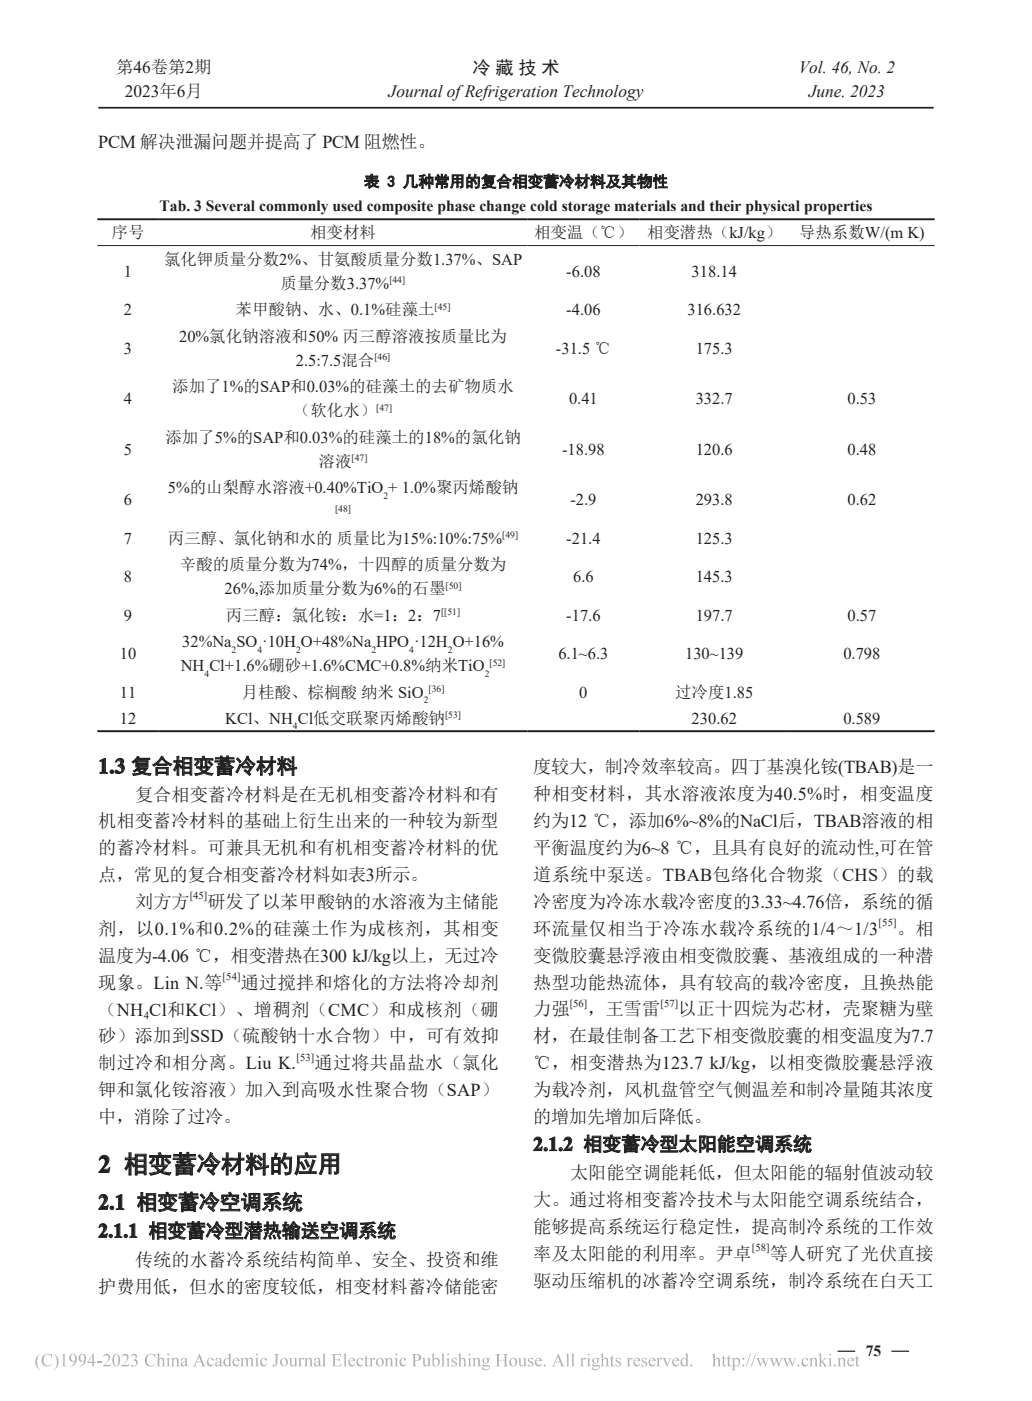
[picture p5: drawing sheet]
<svg xmlns="http://www.w3.org/2000/svg" width="210mm" height="285mm" viewBox="0 0 210 285" stroke-linecap="round" stroke-linejoin="round" font-family="sans-serif">
<defs><g id="words">
<text font-size="5.2" fill="#231f20" x="20" y="238.5">2 相变蓄冷材料的应用</text>
<g font-size="4.4" fill="#231f20">
<text x="20" y="157.3">1.3 复合相变蓄冷材料</text>
<text x="20" y="246">2.1 相变蓄冷空调系统</text>
</g>
<g font-size="4.1" fill="#231f20">
<text x="108.5" y="234.1">2.1.2 相变蓄冷型太阳能空调系统</text>
<text x="20" y="251.7">2.1.1 相变蓄冷型潜热输送空调系统</text>
</g>
<g font-size="3.7" fill="#231f20">
<text x="96.1" y="15">冷 藏 技 术</text>
<text x="20" y="30.2">PCM 解决泄漏问题并提高了 PCM 阻燃性。</text>
<text x="108.5" y="157.3">度较大，制冷效率较高。四丁基溴化铵(TBAB)是一</text>
<text x="27.5" y="162.8">复合相变蓄冷材料是在无机相变蓄冷材料和有</text>
<text x="108.5" y="162.8">种相变材料，其水溶液浓度为40.5%时，相变温度</text>
<text x="20" y="168.3">机相变蓄冷材料的基础上衍生出来的一种较为新型</text>
<text x="20" y="173.8">的蓄冷材料。可兼具无机和有机相变蓄冷材料的优</text>
<text x="108.5" y="168.3">约为12 ℃，添加6%~8%的NaCl后，TBAB溶液的相</text>
<text x="108.5" y="173.8">平衡温度约为6~8 ℃，且具有良好的流动性,可在管</text>
<text x="20" y="179.3">点，常见的复合相变蓄冷材料如表3所示。</text>
<text x="108.5" y="179.2">道系统中泵送。TBAB包络化合物浆（CHS）的载</text>
<text x="27.5" y="184.7">刘方方</text>
<text x="42.2" y="184.7">研发了以苯甲酸钠的水溶液为主储能</text>
<text x="108.5" y="184.7">冷密度为冷冻水载冷密度的3.33~4.76倍，系统的循</text>
<text x="20" y="190.2">剂，以0.1%和0.2%的硅藻土作为成核剂，其相变</text>
<text x="108.5" y="190.2">环流量仅相当于冷冻水载冷系统的1/4～1/3</text>
<text x="182.5" y="190.2">。相</text>
<text x="20" y="195.7">温度为-4.06 ℃，相变潜热在300 kJ/kg以上，无过冷</text>
<text x="108.5" y="195.6">变微胶囊悬浮液由相变微胶囊、基液组成的一种潜</text>
<text x="20" y="201.1">现象。Lin N.等</text>
<text x="49" y="201.1">通过搅拌和熔化的方法将冷却剂</text>
<text x="108.5" y="201.1">热型功能热流体，具有较高的载冷密度，且换热能</text>
<text x="20" y="206.6">（NH Cl和KCl）、增稠剂（CMC）和成核剂（硼</text>
<text x="108.5" y="206.6">力强</text>
<text x="119.5" y="206.6">，王雪雷</text>
<text x="138" y="206.6">以正十四烷为芯材，壳聚糖为壁</text>
<text x="20" y="212.1">砂）添加到SSD（硫酸钠十水合物）中，可有效抑</text>
<text x="108.5" y="212">材，在最佳制备工艺下相变微胶囊的相变温度为7.7</text>
<text x="20" y="217.5">制过冷和相分离。Liu K.</text>
<text x="64" y="217.5">通过将共晶盐水（氯化</text>
<text x="108.5" y="217.5">℃，相变潜热为123.7 kJ/kg，以相变微胶囊悬浮液</text>
<text x="20" y="223">钾和氯化铵溶液）加入到高吸水性聚合物（SAP）</text>
<text x="108.5" y="223">为载冷剂，风机盘管空气侧温差和制冷量随其浓度</text>
<text x="20" y="228.5">中，消除了过冷。</text>
<text x="108.5" y="228.4">的增加先增加后降低。</text>
<text x="116" y="239.9">太阳能空调能耗低，但太阳能的辐射值波动较</text>
<text x="108.5" y="245.4">大。通过将相变蓄冷技术与太阳能空调系统结合，</text>
<text x="108.5" y="250.8">能够提高系统运行稳定性，提高制冷系统的工作效</text>
<text x="27.5" y="257.6">传统的水蓄冷系统结构简单、安全、投资和维</text>
<text x="108.5" y="256.3">率及太阳能的利用率。尹卓</text>
<text x="156.6" y="256.3">等人研究了光伏直接</text>
<text x="20" y="263">护费用低，但水的密度较低，相变材料蓄冷储能密</text>
<text x="108.5" y="261.8">驱动压缩机的冰蓄冷空调系统，制冷系统在白天工</text>
</g>
<g font-size="3.5" fill="#231f20">
<text x="23.6" y="14.9">第46卷第2期</text>
<text x="162.5" y="14.8">Vol. 46, No. 2</text>
<text x="25.4" y="19.8">2023年6月</text>
<text x="79.1" y="19.7">Journal of Refrigeration Technology</text>
<text x="164.6" y="19.7">June. 2023</text>
</g>
<g font-size="3.4" fill="#231f20">
<text x="22.7" y="48.5">序号</text>
<text x="33.4" y="53.8">氯化钾质量分数2%、甘氨酸质量分数1.37%、SAP</text>
<text x="63.1" y="48.5">相变材料</text>
<text x="108.7" y="48.5">相变温（℃）</text>
<text x="131.7" y="48.5">相变潜热（kJ/kg）</text>
<text x="162.6" y="48.5">导热系数W/(m K)</text>
<text x="25.2" y="56.3">1</text>
<text x="57.2" y="58.8">质量分数3.37%</text>
<text x="115.2" y="56.3">-6.08</text>
<text x="140.7" y="56.3">318.14</text>
<text x="25.2" y="64.1">2</text>
<text x="47.9" y="64.1">苯甲酸钠、水、0.1%硅藻土</text>
<text x="115.2" y="64.1">-4.06</text>
<text x="139.9" y="64.1">316.632</text>
<text x="25.2" y="71.9">3</text>
<text x="36.4" y="69.5">20%氯化钠溶液和50% 丙三醇溶液按质量比为</text>
<text x="113.1" y="71.9">-31.5 ℃</text>
<text x="141.6" y="71.9">175.3</text>
<text x="60.2" y="74.4">2.5:7.5混合</text>
<text x="25.2" y="82.2">4</text>
<text x="35" y="79.8">添加了1%的SAP和0.03%的硅藻土的去矿物质水</text>
<text x="115.8" y="82.2">0.41</text>
<text x="141.6" y="82.2">332.7</text>
<text x="172.5" y="82.2">0.53</text>
<text x="59.8" y="84.7">（软化水）</text>
<text x="25.2" y="92.5">5</text>
<text x="33.7" y="90.1">添加了5%的SAP和0.03%的硅藻土的18%的氯化钠</text>
<text x="64.8" y="95">溶液</text>
<text x="114.4" y="92.5">-18.98</text>
<text x="141.6" y="92.5">120.6</text>
<text x="172.5" y="92.5">0.48</text>
<text x="34.2" y="100.3">5%的山梨醇水溶液+0.40%TiO + 1.0%聚丙烯酸钠</text>
<text x="25.2" y="102.8">6</text>
<text x="116.1" y="102.8">-2.9</text>
<text x="141.6" y="102.8">293.8</text>
<text x="172.5" y="102.8">0.62</text>
<text x="25.2" y="110.6">7</text>
<text x="34.2" y="110.6">丙三醇、氯化钠和水的 质量比为15%:10%:75%</text>
<text x="115.2" y="110.6">-21.4</text>
<text x="141.6" y="110.6">125.3</text>
<text x="25.2" y="118.5">8</text>
<text x="36.6" y="116">辛酸的质量分数为74%，十四醇的质量分数为</text>
<text x="116.6" y="118.5">6.6</text>
<text x="141.6" y="118.5">145.3</text>
<text x="45.7" y="120.9">26%,添加质量分数为6%的石墨</text>
<text x="25.2" y="126.3">9</text>
<text x="37.1" y="131.6">32%Na SO ·10H O+48%Na HPO ·12H O+16%</text>
<text x="46" y="126.3">丙三醇：氯化铵：水=1：2：7</text>
<text x="115.2" y="126.3">-17.6</text>
<text x="141.6" y="126.3">197.7</text>
<text x="172.5" y="126.3">0.57</text>
<text x="24.4" y="134.1">10</text>
<text x="36.8" y="136.6">NH Cl+1.6%硼砂+1.6%CMC+0.8%纳米TiO</text>
<text x="113.6" y="134.1">6.1~6.3</text>
<text x="139.4" y="134.1">130~139</text>
<text x="171.6" y="134.1">0.798</text>
<text x="24.4" y="141.9">11</text>
<text x="49.2" y="141.9">月桂酸、棕榈酸 纳米 SiO</text>
<text x="117.9" y="141.9">0</text>
<text x="137.4" y="141.9">过冷度1.85</text>
<text x="24.4" y="147.3">12</text>
<text x="45.8" y="147.3">KCl、NH Cl低交联聚丙烯酸钠</text>
<text x="140.7" y="147.3">230.62</text>
<text x="171.6" y="147.3">0.589</text>
</g>
<g font-size="3.2" fill="#231f20">
<text x="74" y="38">表 3 几种常用的复合相变蓄冷材料及其物性</text>
<text x="32.5" y="42.9">Tab. 3 Several commonly used composite phase change cold storage materials and their physical properties</text>
<text x="176.2" y="275.9">75</text>
</g>
<g font-size="2.2" fill="#231f20">
<text x="38.6" y="182.9">[45]</text>
<text x="178.8" y="188.4">[55]</text>
<text x="45.3" y="199.3">[54]</text>
<text x="29.2" y="207.3">4</text>
<text x="115.9" y="204.8">[56]</text>
<text x="134.4" y="204.8">[57]</text>
<text x="60.3" y="215.7">[53]</text>
<text x="153" y="254.5">[58]</text>
</g>
<g font-size="2" fill="#231f20">
<text x="79.2" y="57.7">[44]</text>
<text x="88.4" y="63">[45]</text>
<text x="76.2" y="73.3">[46]</text>
<text x="76.6" y="83.6">[47]</text>
<text x="71.5" y="93.9">[47]</text>
<text x="78" y="101.5">2</text>
<text x="68.2" y="104.2">[48]</text>
<text x="102.2" y="109.5">[49]</text>
<text x="90.7" y="119.8">[50]</text>
<text x="89.8" y="125.2">[[51]</text>
<text x="41.6" y="137.7">4</text>
<text x="47.1" y="132.7">2</text>
<text x="52.4" y="132.7">4</text>
<text x="60.3" y="132.7">2</text>
<text x="75.6" y="132.7">2</text>
<text x="83.3" y="132.7">4</text>
<text x="91.1" y="132.7">2</text>
<text x="98.6" y="137.7">2</text>
<text x="99.6" y="135.5">[52]</text>
<text x="86.2" y="143">2</text>
<text x="87.2" y="140.8">[36]</text>
<text x="59.6" y="148.4">4</text>
<text x="90.6" y="146.2">[53]</text>
</g>
</g></defs>
<path d="M170.4 274.9h3.6M181.4 274.9h3.6" fill="none" stroke="#231f20" stroke-width=".25"/>
<path d="M20 21.9h170" fill="none" stroke="#231f20" stroke-width=".35"/>
<g fill="none" stroke="#231f20" stroke-width=".2">
<path d="M74.5 35.8h1v-.4h.3v.4h1.1v.2h-1.1v.2h.9v.2h-.9v.3h1.3v.2h-1.5l-.3 .3v.7l.5-.3 .1 .3-.7 .4-.2-.2 .1-.7-.7 .5-.2-.3 1.1-.7h-1.1v-.2h1.3v-.3h-.9v-.2h.9v-.2h-1zM75.6 37.1l.2-.1 .3 .5 .4-.5 .3 .2-.5 .5 .8 .2-.1 .3-1-.4zM79.2 36a.57 .57 0 0 1 .8 0 .57 .57 0 0 1-.1 .8 .63 .63 0 0 1 0 1.1 .63 .63 0 0 1-1-.5h.3a.42 .42 0 0 0 .4 .3 .42 .42 0 0 0 .4-.5 .42 .42 0 0 0-.6-.3v-.1l.3-.1a.37 .37 0 0 0 .2-.4 .37 .37 0 0 0-.4-.3 .37 .37 0 0 0-.3 .4h-.2zM82.8 35.6h1.4l-.1 2.2 .4 .1h.2v-.4l.3 .1a.65 .65 0 0 1-.4 .6 .65 .65 0 0 1-.7-.2v-2.2h-.8v1.1l-.2 .8-.5 .6-.3-.2a2.11 2.11 0 0 0 .7-2.4zM85.3 35.7l1-.2 .2 .2-.4 .1v.6h.4v.2h-.4v1.7h-.2v-1.2l-.4 .7-.2-.2 .5-1h-.5v-.2h.6v-.5l-.5 .1zM86.1 36.9l.2-.1 .3 .4-.2 .1zM86.9 36.2h.4v.9h-.4zM87.2 35.4h.3v.6h.6v1.6h-.2v-.3h-.4v1.1h-.3l.1-1.1h-.4v.3h-.3v-1.6h.7zM87.5 36.2h.4v.9h-.4zM88.9 35.6l.2-.1 .2 .2 .1 .1-.2 .2h.6v-.6h.3l-.1 .6a.6 .6 0 0 0 .7-.5l.2 .1-.3 .4h.7v.6h-.3v-.4h-2.2v.4h-.2v-.6h.6zM89 36.4h1.8v.7h-.8v.2h1.1l-.1 .7-.5 .2-.1-.3h.4v-.4h-.8l.1 .8h-.3v-.8h-.8v.6h-.2v-.8h1v-.2h-.8zM89.3 36.6h1.3v.3h-1.3z"/>
<path d="M92 35.6h2.2v2.2a.41 .41 0 0 1-.5 .4l-.1-.2 .4-.1v-.7h-.8v1h-.2v-1h-.7l-.4 1.1-.2-.1 .3-.8zM92.3 35.8h.7v.5h-.7zM92.3 36.5h.7v.5h-.7zM93.2 35.8h.8v.5h-.8zM93.2 36.5h.8v.5h-.8zM95.2 37.1h.7v.7h-.7zM95.2 36.3h.7v.6h-.7zM95.4 35.5l.3 .1-.2 .5h.6v2.1h-.2v-.2h-.7v.2h-.2v-2.1h.3zM96.5 36.8l.2-.1 .3 .7-.2 .1zM96.6 35.5l.3 .1-.2 .4h.9l-.1 1.2a.8 .8 0 0 1-.4 1.1h-.3l-.1-.3h.4a1.54 1.54 0 0 0 .2-1.4v-.4h-.7l-.3 .6-.2-.1zM98.8 36.3h1.4v.2h-1.4zM98.8 36.7h1.4v.2h-1.4z"/>
<path d="M98.8 35.4l.3 .2-.2 .1h1.8v.2h-1.9l-.2 .2h1.8v1h-1.2l-.2 .1h1.4l-.6 .7 1.1 .2-.1 .2h-.4a2.07 2.07 0 0 0-1.7 0l-.5 .1-.1-.3 1.2-.2-.5-.3 .2-.2-.6 .4-.2-.1 .7-.6h-.3v-1l-.4 .4-.2-.2zM99 37.4h1a.5 .5 0 0 1-.5 .4 .5 .5 0 0 1-.5-.4zM101.2 36.7l.8-.5 .5-.8 .3 .2a1.93 1.93 0 0 0 1.3 1l-.2 .3-.3-.2-1-.9-1 1-.2 .1zM101.7 37.1h1.8v1.2h-.2v-.3h-1.4v.3h-.2zM101.9 36.6h1.4v.2h-1.4zM101.9 37.3h1.4v.5h-1.4zM104.9 35.4h.3l-.1 .7h.5v.2h-.5v.5l.2-.1 .4 .4-.2 .2-.4-.5 .1 1.5h-.3v-1.3l-.4 .7-.1-.2 .5-1.2h-.5v-.2h.5zM105.7 35.6h1.4v2.7h-.2v-.2h-.9v.2h-.3zM106 37.3h.9v.6h-.9zM106 35.8h.9v.6h-.9zM106 36.6h.9v.5h-.9zM107.6 35.8h1.3l-.2-.3 .3-.1 .1 .4h1.2v.2h-.9v1h-.2v-1h-.5l.1 1h-.3v-1h-.9z"/>
<path d="M107.9 37h2.1l-.8 .8 1.2 .3-.2 .2h-.3a1.65 1.65 0 0 0-1.7-.1l-.5 .2-.1-.3 1.2-.3-.6-.6h-.3zM108 36.1l.3 .2-.5 .6-.2-.2zM108.5 37.2h1l-.5 .5zM109.6 36.3l.2-.1 .5 .5-.2 .2zM110.7 36.1h1.3v-.1l.2-.1 .1 .2h1.3v.2h-1.5l-.3 .2h.6l.3-.2 .3 .2-1.2 .5 1.1-.1-.2-.1 .2-.1 .6 .4-.2 .2-.3-.2-2 .1v-.2l1.1-.3-.9 .1-.1-.2 .7-.3h-1.1zM110.7 35.7h.8v-.3h.3l-.1 .3h.8v-.3h.2v.3h.9v.1h-.9v.2h-.2v-.2h-.8v.2h-.2v-.2h-.8zM111.1 37.3h2.1v1h-.3v-.1h-1.6v.2h-.2zM111.3 37.4h.7v.3h-.7zM111.3 37.8h.7v.2h-.7zM112.2 37.4h.7v.3h-.7zM112.2 37.8h.7v.2h-.7zM114 35.9l.1-.2 .5 .5-.1 .2z"/>
<path d="M114.4 36.7l.2 .2-.5 1.1-.3-.2zM114.8 37h1.7l-.7 .9 .3 .3-.2 .2-.8-.7 .2-.2 .4 .3 .4-.6h-1.3zM115.4 36.5l.2-.2 .4 .5-.2 .1zM115.5 35.4l.3 .1-.1 .1 .5 .6 .6 .4-.2 .2-1-.9-.8 1-.2-.2 .6-.6zM117.6 35.5h.3v.7l.4-.1v.3h-.4v.4l.1-.1 .3 .4-.2 .1-.2-.3v1.4h-.3v-1.4l-.4 .8-.2-.2 .6-1.1h-.5v-.3l.5 .1zM118.4 36.1l.8 .1v-.7h.3v.7l.4-.1v.3h-.4v1.6l-.3 .3h-.2l-.1-.3h.3v-1.3l-.9 1.2-.2-.2 .5-.5 .5-.8h-.7zM120.3 35.8l.2-.1 .2 .5-.2 .1zM120.8 35.5h.2v1h.5v.2h-.5v1.6h-.2v-1.2l-.4 .7-.2-.2 .6-.9h-.5v-.2h.5zM121.1 37l.1-.2 .4 .4-.2 .2zM121.4 35.7l.2 .2-.4 .5-.1-.1zM121.7 36.4l.6 .6-.2 .1-.5-.5zM121.8 35.7l.6 .6-.2 .1-.5-.5z"/>
<path d="M122.5 35.5h.2v1.7l.4-.1v.2l-.4 .1v.9h-.2v-.8l-1.1 .2v-.3l1.1-.2zM123.7 35.6h2.1l-.4 .9h.6l-.6 1.1 .9 .4-.2 .3-.9-.5-1.1 .5-.2-.2 1.1-.5-.6-.8-.5 1.1-.3 .3-.2-.2a2.67 2.67 0 0 0 .9-2.2h-.6zM124.5 35.8h.9l-.4 .9h.6l-.4 .8a1.78 1.78 0 0 1-.7-1.7zM126.7 38.2l.8-.6 .2 .2-.8 .5zM126.8 35.9h.4v-.4h.3v.4h1v-.4h.3v.4h.4v.2h-.4v1.2h.6v.2h-2.8v-.2h.6v-1.2h-.4zM127.5 37h1v.3h-1zM127.5 36.5h1v.3h-1zM127.5 36.1h1v.3h-1zM128.5 37.6l.8 .5-.2 .2-.8-.5zM129.9 35.8l.3 .1-.1 .3h.3v-.8h.2v.8h.3v.2h-.3v.6l.4-.1v.2l-.4 .1v1.1h-.2v-1l-.5 .2-.2-.3 .7-.1v-.7h-.3l-.1 .4h-.3zM131.4 35.4l.3 .1-.2 .4h1.1l-.1 2-.2 .3-.4 .1-.2-.3 .5-.1 .2-1.8h-.2l-.4 1.5-.7 .7-.2-.2a1.9 1.9 0 0 0 1.1-2h-.2l-.3 .8-.4 .6-.2-.2 .6-.9v-.3h-.2l-.2 .5-.3-.1zM133 36.1l.3 .1-.2 .8-.2-.1z"/>
<path d="M133.4 35.5h.2v2.8h-.2zM133.6 36.1l.2-.1 .2 .5-.2 .1zM134.2 35.7l.3 .1-.1 .4h.4v-.7h.2v.7l.7-.1v.3h-.7v.6h.6v.2h-.6v.8h.8v.2h-1.8v-.2h.8v-.8h-.6v-.2h.6v-.6h-.4l-.2 .5-.3-.1zM19.8 50h170.4M20.3 154.8l1.1-.5v2.4a.46 .46 0 0 0 .5 .6h-1.6l.5-.2v-1.9a.29 .29 0 0 0-.1-.4 .29 .29 0 0 0-.4 .1zM23.8 154.6a.7 .7 0 0 1 1.1-.2 .7 .7 0 0 1-.1 1.1 1.01 1.01 0 0 1 .4 1.2 1.01 1.01 0 0 1-1.1 .7l-.6-.2a.25 .25 0 0 1 0-.3 .25 .25 0 0 1 .4 0 .54 .54 0 0 0 .8 .1 .54 .54 0 0 0-.1-.8l-.6-.4a.56 .56 0 0 0 .5-.5 .56 .56 0 0 0-.4-.6l-.6 .3zM27.9 155h1.9v.3h-1.9zM27.9 155.5h1.9v.3h-1.9zM28 153.9l.3 .1-.2 .3 2.4-.1v.3h-2.6l-.2 .3h2.4v1.2h-1.7l-.1 .3h1.8l-.9 .9 1.5 .2-.1 .3-.7-.1a2.47 2.47 0 0 0-2.1 .1l-.7 .1-.1-.4 1.6-.2-.7-.5 .3-.2-.8 .6-.3-.2 1-.9h-.5v-1.2l-.5 .4-.2-.2 .7-.5zM28.2 156.5h1.3a.63 .63 0 0 1-1.1 .2zM31.1 155.6a3.9 3.9 0 0 0 1.8-1.8l.3 .2-.1 .1 .8 .8 1 .5-.2 .4-.9-.6-.8-.9-1.5 1.5-.2 .1zM31.7 156.1h2.5v1.6h-.3v-.4h-1.8v.4h-.4z"/>
<path d="M32 155.4h2v.3h-2zM32.1 156.4h1.8v.7h-1.8zM36 153.9h.4v.9h.6v.3h-.6v.6l.2-.2 .5 .6-.3 .2-.4-.6v2h-.4l.1-1.8-.5 1-.3-.3 .7-1.5h-.6v-.3h.7zM37.1 154.1h1.9v3.6h-.3v-.3h-1.2v.3h-.4zM37.5 156.3h1.2v.8h-1.2zM37.5 154.4h1.2v.7h-1.2zM37.5 155.4h1.2v.6h-1.2zM39.6 154.3h1.7l-.1-.4 .3-.1 .2 .5h1.6v.3h-1.2v1.3h-.4l.1-1.3h-.6v1.3h-.4l.1-1.3h-1.3zM40 156h2.8l-1 1.1 1.5 .3-.2 .3-1.2-.3a.53 .53 0 0 0-.8 0l-1.3 .4-.2-.4 1.6-.3-.7-.8h-.5zM40.2 154.8l.4 .2-.7 .8-.3-.2zM40.8 156.3h1.4l-.7 .6zM42.3 155.1l.3-.3 .7 .7-.3 .3z"/>
<path d="M43.8 154.8h1.8l-.1-.2 .3-.1 .1 .3h1.8v.2h-2l-.4 .3h.8l.4-.2 .3 .2-1.5 .6 1.4-.1-.3-.1 .3-.2 .8 .6-.3 .1a2.24 2.24 0 0 0-1.8-.1l-1.2 .1v-.3l1.5-.4-1.2 .1-.1-.2 .9-.4h-1.5zM43.8 154.1l1.1 .1v-.4h.3v.4h1l-.1-.4h.4v.4l1.1-.1v.3h-1.1v.2h-.3v-.2h-1v.2h-.3v-.2h-1.1zM44.3 156.3h2.8v1.4h-.3v-.1h-2.2v.2h-.3zM44.6 156.5h1v.3h-1zM44.6 157.1h1v.2h-1zM45.8 156.5h1v.3h-1zM45.8 157.1h1v.2h-1zM48.1 154.4l.3-.2 .7 .7-.3 .3zM48.8 155.6l.2 .2-.7 1.4-.3-.2zM49.3 155.9h2.3l-1 1.3 .4 .3-.2 .3-1.1-1 .2-.2 .5 .4 .6-.8h-1.7zM50.1 155.2l.2-.2 .5 .6-.2 .2zM50.2 153.8l.4 .2-.1 .1 .5 .7 .9 .6-.2 .3-.9-.6-.4-.7-1.1 1.4-.3-.3a2.85 2.85 0 0 0 1.2-1.7z"/>
<path d="M53 153.9h.4l-.1 .9h.6v.3h-.6v.6l.2-.2 .5 .6-.3 .2-.4-.5 .1 1.9h-.4v-1.8l-.6 1-.2-.3 .8-1.5h-.7v-.3h.7zM54 154.8h1.2l-.1-.9h.4v.9h.6v.3h-.6v2.1l-.2 .4-.4 .1-.2-.4 .4-.1 .1-1.7-1.3 1.7-.2-.3a4.2 4.2 0 0 0 1.3-1.8h-1zM56.5 154.4l.3-.1 .4 .6-.3 .2zM57.2 153.9h.4v1.4h.6v.3l-.6-.1v2.2h-.4l.1-1.6-.6 .9-.3-.2 .8-1.3-.7 .1v-.3h.8zM57.6 155.9l.2-.2 .5 .5-.3 .3zM58 154.3l.3 .1-.4 .7-.3-.1zM58.5 155.2l.7 .7-.2 .2-.7-.6zM58.6 154.3l.7 .7-.2 .2-.6-.7zM59.5 154h.3v2.2l.6-.1v.3l-.6 .1v1.2h-.3v-1.1l-1.4 .2-.1-.3 1.5-.2zM20.6 235.2a.99 .99 0 0 1 1.4 .2 .99 .99 0 0 1-.2 1.4l-.9 1.1 1.1-.1 .3-.3-.2 1h-2a3.5 3.5 0 0 0 1.3-2.4 .67 .67 0 0 0-.6-.5 .67 .67 0 0 0-.6 .4zM26.2 234.5h.5v1.1l.7-.1v.4h-.7v.7l.2-.2 .6 .7-.3 .3-.5-.7v2.3h-.5l.1-2.1-.6 1.1-.3-.3 .5-.9 .3-.9h-.7v-.4l.8 .1zM27.5 234.8h2.2v4.2h-.3v-.4h-1.5v.4h-.4z"/>
<path d="M27.9 237.4h1.5v.9h-1.5zM27.9 235.1h1.5v.9h-1.5zM27.9 236.3h1.5v.8h-1.5zM30.5 235l1.9 .1-.2-.5 .4-.2 .3 .7 1.8-.1v.4h-1.4v1.5h-.4v-1.5h-.7l.1 1.5h-.5l.1-1.5h-1.4zM30.9 237h3.2l-1.1 1.2 1.8 .4-.3 .4-1.4-.3a.62 .62 0 0 0-1 0l-1.4 .3-.3-.3 1.9-.5-.9-.9h-.5zM31.1 235.6l.4 .2-.7 .9-.4-.2zM31.8 237.3h1.6l-.8 .8zM33.6 235.9l.3-.3 .8 .9-.3 .2zM35.3 235.6h2.1l-.1-.2 .4-.1 .1 .3h2v.3h-2.3l-.5 .3h1l.4-.3 .4 .3-1.8 .7 1.7-.1-.3-.2 .3-.1 .9 .6-.3 .3-.1-.1a2.5 2.5 0 0 0-1.9-.2l-1.5 .1-.1-.3 1.8-.5-1.4 .2-.1-.4 1-.3h-1.7zM35.4 234.8l1.2 .1-.1-.5h.5l-.1 .5h1.2l-.1-.5h.4v.5l1.4-.1v.3h-1.4v.3h-.3v-.3h-1.2v.3h-.4l.1-.3h-1.2zM35.9 237.4h3.3v1.6h-.4v-.2h-2.6v.3h-.3zM36.2 237.6h1.2v.4h-1.2z"/>
<path d="M36.2 238.2h1.2v.4h-1.2zM37.7 237.6h1.1v.4h-1.1zM37.7 238.2h1.1v.4h-1.1zM40.3 235.2l.3-.3 .8 .9-.3 .3zM41.1 236.5l.3 .2-.9 1.7-.3-.2zM41.7 236.9h2.7l-1.1 1.5 .4 .3-.3 .3-1.2-1 .2-.3 .6 .4 .6-.9h-1.9zM42.6 236.1l.3-.3 .6 .8-.3 .2zM42.8 234.5l.4 .1-.1 .2 .6 .8 1.1 .7-.3 .4-1-.8-.5-.7-1.3 1.5-.3-.2a3.3 3.3 0 0 0 1.4-2zM46 234.5h.4v1.1h.6v.4h-.6v.6l.2-.2 .5 .7-.3 .2-.4-.6v2.3h-.4l.1-2.2-.7 1.2-.3-.3 .9-1.7h-.7v-.4h.8zM47.2 235.6h1.3v-1.1h.5l-.1 1.1h.7v.4h-.7v2.4l-.1 .4-.6 .2-.2-.4 .5-.2v-1.9l-.6 .9-.8 .9-.3-.3a4.9 4.9 0 0 0 1.6-2h-1.2zM50.2 235.1l.3-.1 .4 .7-.3 .2zM51 234.6h.4l-.1 1.5h.7v.4h-.7l.1 2.5h-.4v-1.9l-.7 1.1-.2-.3 .8-1.4h-.7v-.4h.8z"/>
<path d="M51.4 236.9l.3-.2 .5 .6-.3 .2zM51.9 235l.3 .2-.5 .8-.3-.2zM52.5 236.1l.8 .8-.3 .3-.8-.8zM52.6 235l.8 .8-.3 .3-.7-.9zM53.6 234.6h.4v2.6l.6-.1v.3l-.6 .2v1.4h-.4v-1.3l-1.6 .3-.1-.4 1.7-.3zM55.7 237.1h1v1h-1zM55.7 235.8h1v1h-1zM56 234.5l.4 .2-.2 .8h.8v3.3h-.3v-.4h-1v.5h-.4v-3.4h.5zM57.6 236.7l.3-.2 .5 1-.3 .2zM57.8 234.5l.5 .2-.3 .7h1.3l-.1 3.2-.3 .2-.8 .2-.2-.4 .7-.1 .2-.1 .2-2.7h-1.2l-.4 .9-.3-.2 .4-.8zM60.5 235.1h1.8l-.2-.5 .4-.1 .2 .6h1.6v.4l-3.4-.1-.3 2.9-.3 .7-.3-.3a6.4 6.4 0 0 0 .5-3.6zM60.9 238.3h1.9l.8-2.4 .5 .2-.9 2.2h1.1v.4h-3.4z"/>
<path d="M61.1 236.5l.3-.2 .7 1.4-.3 .2zM62 236.1l.3-.2 .7 1.3-.4 .2zM65.5 234.7h3.4v3.8l-.2 .2-.5 .2-.2-.5 .5-.1v-1.1h-1.1v1.6h-.4v-1.6h-1.1l-.5 1.7-.4-.1a6.7 6.7 0 0 0 .5-4.1zM65.9 235h1.1v.8h-1.1zM65.9 236.1h1.1v.8h-1.1zM67.4 235h1.1v.8h-1.1zM67.4 236.1h1.1v.8h-1.1zM109 231.5a.78 .78 0 0 1 1.1 .1 .78 .78 0 0 1-.2 1.1l-.7 .8h.9l.2-.2-.1 .8h-1.6a2.85 2.85 0 0 0 1-2l-.4-.3-.6 .2zM111.8 231.8l1.1-.5v2.2a.42 .42 0 0 0 .4 .6h-1.4l.4-.3v-1.7a.27 .27 0 0 0-.1-.3 .27 .27 0 0 0-.3 0zM115.1 231.5a.78 .78 0 0 1 1.1 .1 .78 .78 0 0 1-.2 1.1l-.7 .8h.9l.2-.2-.1 .8h-1.6a2.85 2.85 0 0 0 1-2l-.4-.3-.5 .2zM119.5 230.9h.4l-.1 .8h.6v.3h-.6v.6l.2-.2 .5 .5-.3 .2-.4-.5 .1 1.8h-.4v-1.6l-.4 .8-.2-.2 .6-1.4h-.6v-.3h.6zM120.5 231.1h1.8v3.3h-.3v-.3h-1.2v.3h-.3z"/>
<path d="M120.8 233.2h1.2v.7h-1.2zM120.8 231.4h1.2v.7h-1.2zM120.8 232.3h1.2v.6h-1.2zM122.8 231.3h1.6l-.2-.4h.3l.2 .4h1.5v.3h-1.1v1.2h-.4l.1-1.2h-.6v1.2h-.3v-1.2h-1.1zM123.2 232.8l2.5 .1-.9 .9 1.4 .3-.2 .3-1.1-.2a1.41 1.41 0 0 0-1.3 .1l-.6 .2-.2-.3 1.5-.4-.4-.3a.55 .55 0 0 0-.7-.4zM123.4 231.7l.3 .2-.6 .8-.3-.2zM123.9 233.1h1.3l-.7 .6zM125.3 232l.2-.2 .7 .6-.3 .3zM126.6 231.7l1.7 .1-.1-.2 .3-.1 .1 .3 1.6-.1v.3h-1.9l-.3 .2h.7l.4-.2 .3 .2-1.4 .6 1.3-.1-.2-.1 .2-.2 .7 .6-.3 .1a2.8 2.8 0 0 0-1.9-.1l-.8 .1v-.3l1.3-.4-1.1 .1v-.2l.8-.3h-1.4zM126.7 231.2h.9v-.3h.3v.3h.9v-.4h.3v.4h1v.2h-1v.2h-.3v-.2h-.9v.2h-.3v-.2h-.9zM127.1 233.1h2.6v1.3h-.3v-.1h-2v.2h-.3zM127.4 233.4h.9v.2h-.9z"/>
<path d="M127.4 233.8h.9v.3h-.9zM128.5 233.4h.9v.2h-.9zM128.5 233.8h.9v.3h-.9zM130.6 231.4l.2-.2 .6 .7-.2 .2zM131.2 232.4l.2 .2-.6 1.4-.3-.2zM131.7 232.8h2.1l-.9 1.1 .3 .3-.2 .3-1-.9 .2-.2 .5 .4 .5-.8-1.5 .1zM132.4 232.1l.2-.2 .5 .6-.3 .2zM132.5 230.9l.4 .1-.1 .2 .4 .5 .9 .6-.3 .3-.6-.5-.6-.7-1 1.3-.2-.3 .7-.6zM134.6 231.1h1.8v.3l-.3-.1v.7h.4v.3l-.4-.1v.8h-.3v-.8h-.5l-.2 .6-.4 .4-.3-.3 .5-.3 .1-.4-.6 .1v-.3h.7v-.7l-.5 .1zM134.8 233.3h1.2v-.3h.3v.3h1.2v.3h-1.2v.5h1.6v.3h-3.4v-.3h1.5v-.5h-1.2zM135.3 231.3h.5v.7h-.5zM136.7 231.2h.3v1.4h-.3z"/>
<path d="M137.4 230.9h.3v1.9l-.5 .3-.2-.3 .4-.1zM138.4 231.9h1.4v-1h.4l-.1 1h1.5v.3h-1.4a2.75 2.75 0 0 0 1.6 1.8l-.3 .3a3.1 3.1 0 0 1-1.5-1.7 3 3 0 0 1-1.5 1.8l-.3-.3a2.47 2.47 0 0 0 1.5-1.9h-1.3zM139.4 233.7l.2-.2 .6 .6-.3 .2zM142.3 231.1h1.3l-.1 .2a1.55 1.55 0 0 0 0 1.7l-.1 .6-.5 .1-.1-.3a.49 .49 0 0 0 .5-.3 .49 .49 0 0 0-.3-.6l-.1-.1 .3-1.1h-.6v3.1h-.3zM143.8 231.2h1.7v3.1h-.3v-.4h-1.1v.4h-.3zM144.1 231.4h1.1v1h-1.1zM144.1 232.7h1.1v.9h-1.1zM146.3 232.4h1.4v1.8l-.2 .2h-.3l-.1-.3h.3v-.4h-.8v.7h-.3zM146.6 233.2h.8v.3h-.8zM146.6 232.6h.8v.3h-.8zM146.8 230.9l.4 .2-.7 .8 .9-.1-.2-.3 .2-.2 .6 .7-.3 .2-.1-.2-1.4 .2-.1-.4zM148 232.6h.4l-.1 .6 .8-.4 .3 .3-1.1 .4v.4l.2 .2h.5l.2-.4 .3 .1-.2 .5h-.9l-.3-.1z"/>
<path d="M148 230.9h.4l-.1 .7 .8-.5 .3 .3-1.1 .4 .1 .4h.6l.2-.4 .3 .2-.2 .4h-1.1a1.34 1.34 0 0 1-.1-1.2zM150 232.6l1-.8 .4 .3-1.2 .7zM150.1 231.4h1.5l-.2-.4 .3-.2 .2 .5-.2 .1h1.6v.7h-.4v-.4h-2.5v.4h-.3zM150.4 232.9h2.5v.3l-1.1-.1v1l1.7-.1v.3h-3.6v-.3l1.6 .1v-1l-1.1 .1zM152.1 231.9l1.2 .6-.2 .3-1.1-.6zM153.8 232.1h.8v1.3l.3-.3 .2 .2-.7 .7-.2-.2 .1-1.5-.5 .1zM154.1 231.2l.3-.2 .4 .6-.2 .2zM155.2 231.1h2v2.8l-.1 .4-.5 .1-.1-.3h.3l.1-.2v-2.6h-1.4l-.1 2.4-.4 .7-.3-.2 .5-.9zM155.7 231.8h.4v-.4h.2v.4h.4v.3h-.4v.3h.5v.3h-1.2v-.3h.5v-.3h-.4zM155.7 232.9h1v.9h-1zM156 233.2h.4v.4h-.4zM157.7 234l.8-.7 .3 .2-.8 .7z"/>
<path d="M157.9 231.2l2.8-.3 .3 .3-1.6 .2 .2 .1-.8 .6a1.58 1.58 0 0 0 1.4-.5l.4 .2-1.8 1.1 1.6-.1-.3-.3 .2-.2 .9 .8-.3 .2-.2-.3-1 .1v1.1l-.7 .2-.1-.3 .5-.1v-.9h-1.3l-.1-.3 1.3-.5-1 .1-.1-.4 .6-.2 .4-.4h-1.1zM160.3 233.3l.8 .6-.2 .3-.8-.7zM161.5 233.9l1.4-.3v.2l-1.2 .4zM162.1 231l.4 .1-.6 1h.2a.36 .36 0 0 0 .4-.1 .36 .36 0 0 0 .1-.4l.3 .2-.8 1.2 .8-.1-.1 .3-1.1 .2-.1-.3 .7-.8-.7 .1-.1-.3 .3-.2zM162.9 231.4h2.1v.3h-1.3l.2 .2-.6 .7 1.1-.1-.2-.2 .2-.2 .6 .7-.3 .2-.1-.2h-.3v1.3h.4l.1-.4 .3 .2-.2 .4h-.8l-.1-.2v-1.3l-.3 .1-.3 1.1-.4 .5-.3-.2a1.41 1.41 0 0 0 .7-1.4h-.4l-.1-.3 .4-.3 .3-.6h-.7zM163.6 231l.3-.1 .2 .4-.3 .1zM20.5 249.2a.78 .78 0 0 1 1.1 .1 .78 .78 0 0 1-.2 1.1l-.7 .8h.9l.2-.3-.1 .8h-1.6a2.85 2.85 0 0 0 1-2l-.4-.3-.6 .3zM20.5 243.2a.85 .85 0 0 1 1.2 .2 .85 .85 0 0 1-.1 1.2l-.8 .9 .9-.1 .3-.2-.2 .8h-1.7a3.1 3.1 0 0 0 1.1-2.1 .59 .59 0 0 0-1-.1zM23.3 249.4l1.1-.4v2.2a.42 .42 0 0 0 .4 .5h-1.4l.4-.2v-1.7a.27 .27 0 0 0-.1-.3 .27 .27 0 0 0-.3 0zM23.6 243.5l1.2-.5v2.4a.46 .46 0 0 0 .4 .6h-1.5l.4-.2v-1.9a.29 .29 0 0 0-.1-.4 .29 .29 0 0 0-.3 .1zM26.4 249.4l1-.4v2.2a.42 .42 0 0 0 .4 .5h-1.4l.4-.2 .1-1.7a.27 .27 0 0 0-.1-.3 .27 .27 0 0 0-.4 0zM28.7 242.6h.4l-.1 .9h.6v.3h-.6v.6l.2-.2 .5 .6-.2 .2-.5-.5 .1 1.9h-.4v-1.8l-.5 1-.2-.3 .6-1.5h-.6v-.3h.7z"/>
<path d="M29.8 242.8h1.9v3.6h-.3v-.3h-1.3v.3h-.3zM30.1 245.1h1.3v.7h-1.3zM30.1 243.1h1.3v.7h-1.3zM30.1 244.1h1.3v.7h-1.3zM31 248.6h.4l-.1 .8h.6v.3h-.6v.5l.2-.1 .5 .5-.3 .2-.4-.5 .1 1.8h-.4v-1.7l-.4 .9-.2-.2 .6-1.4h-.6v-.3h.6zM32 248.8h1.8v3.3h-.3v-.3h-1.2v.3h-.3zM32.3 243.1h1.7l-.2-.5 .3-.1 .3 .6h1.6v.3l-1.3-.1 .1 1.3h-.4v-1.3h-.6v1.3h-.3v-1.3l-1.2 .1zM32.3 250.8h1.2v.7h-1.2zM32.3 249.1h1.2v.6h-1.2zM32.3 250h1.2v.6h-1.2zM32.7 244.7h2.8l-1.1 1.1 1.6 .3-.3 .3-1.2-.3a.53 .53 0 0 0-.8 .1l-1.2 .3-.2-.4 1.6-.3-.8-.8h-.4zM32.9 243.5l.3 .2-.6 .8-.3-.2z"/>
<path d="M33.5 245h1.3l-.6 .6zM34.3 249h1.6l-.2-.4 .3-.1 .2 .5h1.5v.3h-1.1v1.1h-.4l.1-1.1h-.6v1.1h-.3v-1.1h-1.1zM34.7 250.5h2.5l-.9 1 1.4 .3-.2 .3-1.1-.3a1.41 1.41 0 0 0-1.3 .2l-.6 .1-.2-.3 1.5-.3-.4-.3a.55 .55 0 0 0-.7-.4zM34.9 249.4l.3 .2-.6 .7-.3-.2zM35 243.8l.2-.3 .7 .8-.2 .2zM35.4 250.8h1.3l-.7 .6zM36.4 243.5h1.8l-.1-.2h.4l.1 .2h1.7v.3l-2-.1-.4 .3h.8l.4-.2 .4 .2-1.6 .6h1.4l-.2-.2 .2-.1 .8 .5-.3 .2a2.24 2.24 0 0 0-1.7-.2l-1.2 .1-.1-.2 1.5-.5-1.2 .1-.1-.2 .9-.4-1.5 .1zM36.5 242.9h1v-.4h.4l-.1 .4h1v-.4h.3v.4h1.2v.2h-1.2v.2h-.3v-.2h-1v.3h-.3v-.3h-1zM36.8 249.7l.2-.3 .7 .7-.3 .2zM36.9 245h2.9v1.4h-.4v-.1h-2.1v.2h-.4zM37.3 245.3h.9v.3h-.9zM37.3 245.8h.9v.3h-.9z"/>
<path d="M38.1 249.4h1.7l-.1-.1 .3-.1 .1 .2h1.6v.2h-1.9l-.3 .3h.7l.4-.2 .3 .2-1.4 .5h1.3l-.2-.1 .2-.2 .7 .5-.3 .1a2.8 2.8 0 0 0-1.9-.1l-.8 .1v-.2l1.3-.4-1.1 .1v-.3l.8-.3h-1.4zM38.2 248.8h.9v-.3h.3v.3h.9v-.3h.3v.3h1v.3h-1v.2h-.3v-.2h-.9v.2h-.3v-.2h-.9zM38.5 245.3h.9v.3h-.9zM38.5 245.8h.9v.3h-.9zM38.6 250.8h2.6v1.3h-.3v-.2h-2v.2h-.3zM38.9 251h.9v.3h-.9zM38.9 251.5h.9v.3h-.9zM40 251h.9v.3h-.9zM40 251.5h.9v.3h-.9zM40.8 243.2l.2-.3 .7 .8-.3 .2zM41.4 244.3l.3 .2-.8 1.5-.3-.3zM41.9 244.6h2.3l-.9 1.3 .4 .3-.3 .3-1.1-1 .2-.2 .5 .4 .6-.8h-1.7z"/>
<path d="M42.1 249.1l.2-.2 .6 .7-.2 .2zM42.7 250.1l.2 .2-.6 1.4-.3-.2zM42.7 243.9l.3-.2 .5 .6-.3 .3zM42.9 242.6l.4 .1-.1 .2 .5 .6 .9 .6-.3 .4-.8-.7-.5-.6-1.1 1.3-.3-.2a2.85 2.85 0 0 0 1.3-1.7zM43.2 250.4h2.1l-.9 1.2 .3 .3-.2 .2-1-.8 .2-.3 .5 .4 .5-.7h-1.5zM43.9 249.8l.2-.2 .5 .6-.3 .2zM44 248.5l.4 .2-.1 .1 .4 .6 .9 .6-.3 .3-.6-.5-.6-.7-1 1.2-.2-.2 .7-.7zM45 244.4l1.1-.8 .4 .3-1.2 .8zM45.1 243.1h1.7l-.3-.4 .4-.2 .2 .5-.3 .1h1.8v.8h-.4v-.5h-2.7v.5h-.4zM45.5 244.7h2.7v.4l-1.2-.1v1h1.8v.3h-3.9v-.3h1.7v-1l-1.1 .1zM46.1 248.8h1.8v.2h-.3v.6h.4v.3h-.4v.7h-.3v-.7h-.5l-.2 .6-.4 .4-.3-.3 .5-.3 .1-.4h-.6v-.3h.7v-.6h-.5zM46.3 251h1.2v-.3h.3v.3h1.2v.3h-1.2v.5l1.6-.1v.3h-3.4v-.3l1.5 .1v-.5h-1.2z"/>
<path d="M46.8 249h.5v.6h-.5zM47.3 243.7l1.3 .6-.2 .4-1.3-.7zM48.2 248.8h.3v1.5h-.3zM48.9 248.6h.3v1.9l-.5 .3-.2-.4 .4-.1zM49.1 243.9h.9v1.4l.4-.3 .1 .2-.7 .8-.2-.2 .1-1.6h-.6zM49.5 242.9l.3-.2 .5 .6-.3 .2zM49.9 249.6l.6 .4-.2 .2-.5-.4zM50 248.7l.6 .3-.2 .3-.5-.4zM50.3 250.6l.3 .2-.6 1.3-.3-.3zM50.7 242.8h2.2v3.1l-.2 .4-.5 .2-.1-.4 .4-.1 .1-.2v-2.8h-1.6l-.1 2.6-.4 .9-.3-.3 .4-1zM51.2 243.6h.4v-.4h.3v.4h.4v.3l-.4-.1v.5l.5-.1v.3h-1.2v-.3l.4 .1v-.5l-.4 .1zM51.2 248.6h.3l-.1 .3h.4v.3h-.4v.3h.4v.2h-.4l.4 .4-.2 .2-.3-.4-.5 .7-.3-.2 .6-.7h-.4v-.2h.5v-.3h-.4v-.3h.4z"/>
<path d="M51.2 244.8h1.1v.9h-1.1zM51.3 251.3h1.3v.3h-1.3zM51.3 250.8h1.3v.3h-1.3zM51.5 245.1h.5v.4h-.5zM52 248.9h.4v-.3h.3v.3h.4v.3h-.4v.3h.5v.2h-.5l.6 .6-.2 .2-.5-.6-.5 .6h.8v1.6h-.3v-.2h-1.3v.2h-.3v-1.6h1l-.2-.2 .6-.6h-.5v-.2h.5v-.3h-.4zM53.4 246l.9-.8 .3 .2-.9 .8zM53.7 242.9l3-.3 .3 .3-1.8 .2 .3 .1-.8 .7a1.72 1.72 0 0 0 1.5-.6l.4 .3-2 1.1 1.8-.1-.4-.3 .3-.2 .9 .8-.3 .3a1.3 1.3 0 0 0-1.3-.3l-.1 1.3-.7 .2-.1-.4h.5l.1-1.1-1.4 .1-.1-.3 1.3-.6-1 .1-.1-.4 .6-.2 .4-.5-1.2 .1zM54.1 251.2l.2 .2-.4 .7-.2-.1zM54.3 248.6h.3v.6h.4v.3h-.4v.4l.4-.1v.2l-.4 .2v.7l-.5 .2-.2-.3h.4v-.6l-.5 .2-.1-.3 .6-.1v-.5h-.5v-.3h.5zM54.7 251.4l.2-.1 .3 .7-.3 .1zM55.5 251.4l.3-.1 .3 .6-.3 .1zM55.6 248.6h.4l-.1 .6h.7a1.88 1.88 0 0 0 .2 1.6l.1-.4h.2a.38 .38 0 0 1-.2 .6 .38 .38 0 0 1-.5-.3l-.1-1.3h-.4v.3a.52 .52 0 0 0 .4 .8l-.2 .3-.4-.4-.5 .8-.3-.2 .6-.7-.4-.3 .2-.2 .3 .2 .1-.6-.5 .1v-.3h.5z"/>
<path d="M56.2 245.2l.9 .7-.2 .3-.9-.8zM56.4 251.3l.2-.2 .5 .8-.3 .2zM57.6 245.8l1.5-.3v.3l-1.3 .4zM58 248.6l.4 .1-.2 .5 .5-.1v.3h-.5l-.3 .9h.2v-.5h.3v.5l.3-.1v.3h-.3v.5h.3v.2l-.3 .1v.8h-.3v-.7l-.5 .1-.1-.3 .6-.1v-.6l-.5 .1-.1-.2 .4-1h-.3v-.3l.3 .1zM58.3 242.7l.4 .1-.7 1.1h.2a.39 .39 0 0 0 .4-.1 .39 .39 0 0 0 .1-.4l.4 .2-.9 1.3 .9-.1-.1 .3-1.2 .2-.1-.3 .7-.9-.7 .1-.2-.3 .3-.3zM59 243.2h2.3v.3l-1.4-.1 .3 .2-.7 .9 1.2-.1-.2-.3 .2-.2 .6 .7-.2 .3-.2-.3-.3 .1v1.2v.1l.3 .1 .2-.5 .4 .2-.3 .5-.6 .1-.3-.2v-1.5h-.3a1.84 1.84 0 0 1-.9 1.8l-.2-.2a1.53 1.53 0 0 0 .8-1.5h-.5l-.1-.4 .4-.3 .3-.7-.8 .1zM59.2 250.2h.4v.3h-.4zM59.2 250.7h.4v.4h-.4zM59.6 248.5l.4 .1 .5 .7 .6 .3-.2 .3-.6-.4v.2h-1v-.2l-.4 .4h.9v2l-.3 .2-.2-.3 .3-.1v-.4h-.4v.8h-.3v-2.2l-.4-.1 .7-.6zM59.8 248.9l.4 .5h-.8zM59.8 242.7l.3-.2 .3 .5-.3 .2zM60.1 250.1h.3v1.5h-.3z"/>
<path d="M60.6 249.9h.3l-.1 1.9v.2l-.4 .1-.2-.3 .4-.1zM61.5 250h.7v1.4a3.9 3.9 0 0 0 2.7 .2l-.2 .4h-.8a2.55 2.55 0 0 1-1.8-.3l-.4 .3-.3-.2 .5-.4v-1.1h-.4zM61.6 248.9l.3-.2 .4 .7-.2 .1zM62.6 249.3h1.1l.3-.7 .4 .2-.4 .5h.6v.3h-.9v.5h1v.3l-1.1 .1 1 .7-.2 .3-.9-.8-.7 .8-.3-.2 .5-.4 .4-.5h-.9v-.3h.9v-.4v-.1h-.8zM62.7 248.8l.3-.2 .4 .6-.3 .1zM65.4 250.2l1-.7 .3 .3-1.1 .7zM65.5 249.1h1.5l-.2-.5 .3-.1 .2 .5-.3 .1h1.6v.7h-.3v-.5h-2.5v.5h-.3zM65.8 250.5h2.5v.3h-1.1v.9h1.7v.3h-3.6v-.3h1.6v-.9h-1.1zM67.5 249.6l1.2 .6-.2 .3-1.2-.7zM69.2 249.8h.8v1.3l.3-.3 .1 .2-.6 .7-.2-.2 .1-1.5h-.5zM69.5 248.9l.2-.2 .5 .5-.3 .2zM70.6 248.8h2v2.8l-.2 .4-.4 .1-.2-.3 .4-.1 .1-.2v-2.5h-1.4l-.1 2.4-.4 .7-.3-.2 .4-.9z"/>
<path d="M71 249.5h.4v-.4h.3v.4h.4v.2h-.4v.4h.5v.3h-1.2v-.3h.4v-.4h-.4zM71.1 250.6h1v.9h-1zM71.3 250.8h.5v.5h-.5zM73.1 251.7l.8-.7 .3 .2-.8 .7zM73.3 248.8l2.8-.2 .2 .3-1.5 .1 .2 .2-.8 .5a1.58 1.58 0 0 0 1.4-.4l.4 .2-1.8 1 1.6-.1-.4-.3 .3-.1 .9 .7-.3 .2-.3-.2h-.9l-.1 1.2-.6 .2-.1-.4h.5v-1l-1.3 .1-.1-.3 1.2-.5h-.9l-.1-.3 .5-.2 .4-.4h-1.1zM75.7 251l.8 .6-.2 .3-.8-.7zM76.9 251.6l1.4-.4v.3l-1.2 .4zM77.5 248.6l.4 .2-.6 1 .2-.1a.36 .36 0 0 0 .3 0 .36 .36 0 0 0 .2-.4l.3 .2-.8 1.2 .8-.1-.1 .3-1.1 .1-.1-.3 .6-.7-.6 .1-.1-.3 .2-.3zM78.3 249.1h2.1v.3h-1.4l.3 .1-.6 .8 1.1-.1-.2-.3 .2-.1 .6 .6-.3 .2-.1-.2-.3 .1v1.2h.4l.1-.3 .3 .1-.2 .5h-.8l-.1-.3v-1.2h-.3l-.3 1.2-.5 .4-.2-.2a1.41 1.41 0 0 0 .7-1.3h-.4l-.1-.4 .4-.3 .3-.5h-.7zM79 248.6l.2-.1 .3 .4-.3 .2z"/>
<circle cx="22.8" cy="157" r=".36"/>
<circle cx="111" cy="233.8" r=".33"/>
<circle cx="114.1" cy="233.8" r=".33"/>
<circle cx="22.5" cy="251.4" r=".33"/>
<circle cx="22.8" cy="245.7" r=".36"/>
<circle cx="25.6" cy="251.4" r=".33"/>
</g>
<path d="M19.8 44.6h170.4M19.8 148.7h170.4" fill="none" stroke="#231f20" stroke-width=".4"/>
<g fill="#b3b3b3">
<path d="M7.8 275.6l.4-.2a2.47 2.47 0 0 0 0 3.4 1.93 1.93 0 0 1-.4-3.2z" fill-rule="evenodd"/>
<path d="M8.9 275.7a1.78 1.78 0 0 1 1.5-.2l.1-.1 .1 .9a.92 .92 0 0 0-1.1-.7 .92 .92 0 0 0-.6 1.1 .98 .98 0 0 0 .6 1.1 .98 .98 0 0 0 1.2-.5 1.24 1.24 0 0 1-1.9 .3 1.24 1.24 0 0 1 .1-1.9z" fill-rule="evenodd"/>
<path d="M10.9 275.4a1.91 1.91 0 0 1 0 3.4 2.47 2.47 0 0 0 0-3.4z" fill-rule="evenodd"/>
<path d="M12.5 275.7l.7-.3v2.3l.3 .2h-.9l.2-.1 .1-1.7-.1-.4z" fill-rule="evenodd"/>
<path d="M14.4 275.5a.93 .93 0 0 1 1.2 .3 .93 .93 0 0 1 0 1.2 1.34 1.34 0 0 1-1.5 .9 1.26 1.26 0 0 0 1.1-1 .77 .77 0 0 1-1.1-.3 .77 .77 0 0 1 .3-1.1zM14.7 275.6a.64 .64 0 0 0-.3 .8 .64 .64 0 0 0 .9 .3 .99 .99 0 0 0-.4-1.2z" fill-rule="evenodd"/>
<path d="M16.3 275.5a.86 .86 0 0 1 1.1 .2 .86 .86 0 0 1 .1 1 1.38 1.38 0 0 1-1.5 1.2 1.21 1.21 0 0 0 1.1-1 .78 .78 0 0 1-1.1-.2 .78 .78 0 0 1 .3-1.2zM16.4 275.7a.64 .64 0 0 0-.1 .8 .64 .64 0 0 0 .8 .3 .74 .74 0 0 0-.5-1.2z" fill-rule="evenodd"/>
<path d="M18.9 275.4h.2v1.6h.3v.3h-.3v.6h-.3v-.6h-1v-.2zM18.8 275.8l-.8 1.2h.8z" fill-rule="evenodd"/>
<path d="M19.7 276.9h1v.3h-1z" fill-rule="evenodd"/>
<path d="M21.2 275.6a.77 .77 0 0 1 1.1 .2 .77 .77 0 0 1-.2 1.1l-.8 .8h.9l.3-.2-.1 .4h-1.5a3.1 3.1 0 0 0 1.2-1.8 .6 .6 0 0 0-.6-.4 .6 .6 0 0 0-.5 .4z" fill-rule="evenodd"/>
<path d="M75.1 276.4l.6-.2v.4l.4-.4a.18 .18 0 0 1 .2 .1 .18 .18 0 0 1-.1 .3l-.3-.1-.2 .2v1.1l.3 .1h-.9l.2-.1 .1-.2-.1-1.1z" fill-rule="evenodd"/>
<path d="M25 275.6a.73 .73 0 0 1 1 0 .73 .73 0 0 1 0 1l-1 1.1h1l.3-.2-.2 .4h-1.4a2.65 2.65 0 0 0 1.1-1.9 .6 .6 0 0 0-.6-.3 .6 .6 0 0 0-.5 .4z" fill-rule="evenodd"/>
<path d="M26.8 275.6a.58 .58 0 0 1 .9 0 .58 .58 0 0 1-.1 .9 .82 .82 0 0 1 .2 1.1 .82 .82 0 0 1-1.2 .2l.1-.1a.59 .59 0 0 0 1-.2 .59 .59 0 0 0-.6-.8 .54 .54 0 0 0 .5-.5 .54 .54 0 0 0-.4-.5l-.5 .3z" fill-rule="evenodd"/>
<path d="M40.6 275.4l.9 2.1 .4 .4h-1l.2-.1-.1-.7h-1l-.3 .6 .3 .2h-.8l.3-.2zM40.5 276l-.5 1h.9z" fill-rule="evenodd"/>
<path d="M31.8 275.5l.6-.2v1.2a.54 .54 0 0 1 .7-.3 .54 .54 0 0 1 .3 .8v.8l.3 .1h-.9l.3-.2v-1a.35 .35 0 0 0-.3-.3 .35 .35 0 0 0-.4 .3v1.1l.3 .1h-.8l.2-.2v-2z" fill-rule="evenodd"/>
<path d="M34.1 275.5a.18 .18 0 0 1 .3 0 .18 .18 0 0 1-.3 0zM33.8 276.4l.6-.2v1.5l.3 .2h-.9l.3-.1v-.2v-1.1z" fill-rule="evenodd"/>
<path d="M72.8 276.5a.56 .56 0 0 1 .6-.3 .56 .56 0 0 1 .4 .5 .27 .27 0 0 1-.3 0 .27 .27 0 0 1-.1-.3 .6 .6 0 0 0-.6 .3 .6 .6 0 0 0 .2 .8 .55 .55 0 0 0 .5 .2 .55 .55 0 0 0 .5-.4 .76 .76 0 0 1-1 .6 .76 .76 0 0 1-.4-1z" fill-rule="evenodd"/>
<path d="M36.9 276.5a.62 .62 0 0 1 .7-.3 .62 .62 0 0 1 .4 .6v.9h.3l-.4 .3-.2-.3a.51 .51 0 0 1-.9 .1 .51 .51 0 0 1 .4-.8l.5-.1v-.3a.32 .32 0 0 0-.4-.2 .32 .32 0 0 0-.2 .4h-.2zM37.1 277.3a.34 .34 0 0 0 .1 .5 .34 .34 0 0 0 .5-.2v-.6z" fill-rule="evenodd"/>
<path d="M29.9 275.7a1.76 1.76 0 0 1 1.5-.2l.2-.1v.9a.9 .9 0 0 0-1.1-.7 .9 .9 0 0 0-.6 1.1 .96 .96 0 0 0 .6 1.1 .96 .96 0 0 0 1.2-.5 1.24 1.24 0 0 1-1.9 .3 1.24 1.24 0 0 1 .1-1.9z" fill-rule="evenodd"/>
<path d="M42.3 276.5a.59 .59 0 0 1 .7-.3 .59 .59 0 0 1 .4 .5 .29 .29 0 0 1-.3 0 .29 .29 0 0 1-.1-.3 .6 .6 0 0 0-.6 .3 .6 .6 0 0 0 .1 .8 .55 .55 0 0 0 .6 .2 .55 .55 0 0 0 .4-.4 .76 .76 0 0 1-.9 .7 .76 .76 0 0 1-.5-1.1z" fill-rule="evenodd"/>
<path d="M44 276.4a.62 .62 0 0 1 .7-.2 .62 .62 0 0 1 .3 .6l.1 .9h.2l-.4 .3-.2-.3a.48 .48 0 0 1-.7 .3 .48 .48 0 0 1-.1-.8l.8-.3v-.3a.36 .36 0 0 0-.4-.2 .36 .36 0 0 0-.3 .4l-.1-.1zM44.1 277.3l.1 .4h.3l.2-.1v-.6z" fill-rule="evenodd"/>
<path d="M46.4 275.5l.5-.2v2.4l.3 .1-.6 .2v-.3a.74 .74 0 0 1-1 0 .74 .74 0 0 1-.1-1l.5-.5 .6 .2v-.7zM46 276.5a.75 .75 0 0 0-.2 .7 .75 .75 0 0 0 .6 .5l.2-.1v-.8a.38 .38 0 0 0-.2-.4 .38 .38 0 0 0-.4 .1z" fill-rule="evenodd"/>
<path d="M47.6 276.5a.67 .67 0 0 1 .7-.3 .67 .67 0 0 1 .5 .7h-1.2a.6 .6 0 0 0 .4 .8 .6 .6 0 0 0 .7-.4 .74 .74 0 0 1-.9 .7 .74 .74 0 0 1-.5-1.1zM47.7 276.4l-.1 .4h.8a.39 .39 0 0 0-.2-.4 .39 .39 0 0 0-.5 0z" fill-rule="evenodd"/>
<path d="M48.9 276.4l.5-.2v.4a.55 .55 0 0 1 .5-.4 .55 .55 0 0 1 .5 .4 .53 .53 0 0 1 .7-.4 .53 .53 0 0 1 .4 .7v.9l.2 .1h-.8l.3-.1v-1a.35 .35 0 0 0-.4-.4 .35 .35 0 0 0-.4 .3v1.1l.3 .1h-.8l.2-.1v-1a.37 .37 0 0 0-.2-.4 .37 .37 0 0 0-.5 .2l.1 1.2 .2 .1h-.8l.2-.1v-.2v-1.1z" fill-rule="evenodd"/>
<path d="M52.1 275.5a.2 .2 0 0 1 .4 0 .2 .2 0 0 1-.4 0zM51.9 276.4l.6-.2v1.6l.2 .1h-.8l.2-.2v-1.2z" fill-rule="evenodd"/>
<path d="M53.2 276.5a.56 .56 0 0 1 .6-.3 .56 .56 0 0 1 .4 .5 .27 .27 0 0 1-.3 0 .27 .27 0 0 1-.1-.3 .6 .6 0 0 0-.6 .3 .6 .6 0 0 0 .2 .8 .55 .55 0 0 0 .5 .2 .55 .55 0 0 0 .5-.4 .76 .76 0 0 1-1 .6 .76 .76 0 0 1-.5-1z" fill-rule="evenodd"/>
<path d="M55.7 275.4h1.1l-.4 .3v1.4a.58 .58 0 0 1-.2 .7 .58 .58 0 0 1-.7-.1l.1-.2 .4 .4 .1-.2v-2z" fill-rule="evenodd"/>
<path d="M56.9 277.1a.85 .85 0 0 1 1.7 0 .85 .85 0 0 1-1.7 0zM57.5 276.4a.99 .99 0 0 0 .4 1.5 .85 .85 0 0 0 .3-.9 .85 .85 0 0 0-.6-.7z" fill-rule="evenodd"/>
<path d="M144.9 275.5l.6-.2v1.2a.55 .55 0 0 1 .7-.3 .55 .55 0 0 1 .3 .8v.8l.3 .1h-.9l.3-.2v-1a.35 .35 0 0 0-.3-.3 .35 .35 0 0 0-.4 .3v1.1l.2 .1h-.8l.3-.1v-2.1z" fill-rule="evenodd"/>
<path d="M60.6 276.4l.6-.2v.4l.3-.3h.3a.23 .23 0 0 1-.1 .3 .23 .23 0 0 1-.3-.1l-.2 .2v1l.3 .2h-.9l.3-.1v-1.3z" fill-rule="evenodd"/>
<path d="M61.8 276.4l.6-.2v.3a.54 .54 0 0 1 .7-.3 .54 .54 0 0 1 .4 .7v.9l.2 .1h-.8l.2-.2v-.8v-.4l-.2-.1-.5 .3v1l.3 .2h-.8l.2-.2v-1.2z" fill-rule="evenodd"/>
<path d="M163.3 276.5a.59 .59 0 0 1 .7-.3 .59 .59 0 0 1 .4 .5 .29 .29 0 0 1-.3 0 .29 .29 0 0 1-.1-.3 .6 .6 0 0 0-.6 .3 .6 .6 0 0 0 .1 .8 .55 .55 0 0 0 .6 .2 .55 .55 0 0 0 .4-.4 .76 .76 0 0 1-.9 .7 .76 .76 0 0 1-.5-1.1z" fill-rule="evenodd"/>
<path d="M65.5 275.5l.6-.2v2.4l.3 .2h-.9l.3-.1v-2.1z" fill-rule="evenodd"/>
<path d="M67.5 275.4h1.9v.6l-.2-.4h-1v1l.8-.1 .1-.3v.9l-.2-.4h-.7v1l.1 .1a.9 .9 0 0 0 1.2-.5l-.1 .6h-1.9l.2-.1 .1-.3v-1.8z" fill-rule="evenodd"/>
<path d="M69.8 275.5l.6-.2v2.3v.2l.3 .1h-.9l.3-.1v-.2v-1.8l-.1-.2z" fill-rule="evenodd"/>
<path d="M34.7 276.4l.6-.2v.3a.54 .54 0 0 1 .7-.3 .54 .54 0 0 1 .3 .7v.8l.3 .2h-.8l.2-.2v-1l-.2-.3-.5 .3v1l.3 .2h-.9l.3-.1v-.2v-1.1z" fill-rule="evenodd"/>
<path d="M74.6 275.7v.6h.4v.1h-.4l.1 1.2 .1 .2 .3-.1a.39 .39 0 0 1-.5 .3 .39 .39 0 0 1-.3-.5v-1.1l-.3-.1z" fill-rule="evenodd"/>
<path d="M23.2 275.6a.69 .69 0 0 1 .7-.1 .69 .69 0 0 1 .5 .6 1.37 1.37 0 0 1-.8 1.9 1.54 1.54 0 0 1-.4-2.4zM23.5 275.5a2.28 2.28 0 0 0 0 2.3l.1 .1a1.76 1.76 0 0 0 .3-2.2z" fill-rule="evenodd"/>
<path d="M76.4 277.1a.85 .85 0 0 1 1.7 0 .85 .85 0 0 1-1.7 0zM77 276.5a.86 .86 0 0 0 .5 1.3 .91 .91 0 0 0-.4-1.5z" fill-rule="evenodd"/>
<path d="M78.2 276.4l.6-.2v.3a.54 .54 0 0 1 .7-.3 .54 .54 0 0 1 .3 .7v.9l.3 .1h-.8l.2-.2v-.8l-.1-.4-.2-.1-.4 .3v1l.3 .2h-.9l.3-.2v-1.2z" fill-rule="evenodd"/>
<path d="M80.5 275.5a.19 .19 0 0 1 .3 0 .19 .19 0 0 1-.3 0zM80.2 276.4l.6-.2v1.6l.3 .1h-.8l.2-.2v-1.2z" fill-rule="evenodd"/>
<path d="M81.5 276.5a.56 .56 0 0 1 .6-.3 .56 .56 0 0 1 .5 .5 .27 .27 0 0 1-.3 0 .27 .27 0 0 1-.1-.3 .6 .6 0 0 0-.6 .3 .6 .6 0 0 0 .1 .8 .55 .55 0 0 0 .6 .2 .55 .55 0 0 0 .4-.4 .76 .76 0 0 1-.9 .6 .76 .76 0 0 1-.5-1z" fill-rule="evenodd"/>
<path d="M83.8 275.4h.9a.73 .73 0 0 1 1 .8 .73 .73 0 0 1-1.1 .6h-.1v.9l.3 .2h-1l.3-.1v-.3v-1.8zM84.5 275.6v1.1a.57 .57 0 0 0 .8-.6 .57 .57 0 0 0-.8-.5z" fill-rule="evenodd"/>
<path d="M64.1 276.4a.62 .62 0 0 1 .7-.2 .62 .62 0 0 1 .4 .6v.9h.2l-.3 .3-.3-.3a.48 .48 0 0 1-.7 .3 .48 .48 0 0 1-.1-.8l.8-.3v-.3a.36 .36 0 0 0-.4-.2 .36 .36 0 0 0-.2 .4l-.2-.1zM64.2 277.3l.1 .4h.3l.2-.1v-.6z" fill-rule="evenodd"/>
<path d="M85.8 276.3h.6v1.1a.36 .36 0 0 0 .3 .4 .36 .36 0 0 0 .4-.3v-1.1l-.2-.1h.6v1.4l.2 .1-.6 .2v-.3a.54 .54 0 0 1-.6 .3 .54 .54 0 0 1-.4-.7v-.9z" fill-rule="evenodd"/>
<path d="M87.7 275.5l.6-.2v1.2a.7 .7 0 0 1 1-.1 .7 .7 0 0 1 .2 .9 .92 .92 0 0 1-1.5 .5v-2l-.1-.2zM88.3 276.7v1a.53 .53 0 0 0 .7 .1 .53 .53 0 0 0 .2-.7 .51 .51 0 0 0-.3-.6 .51 .51 0 0 0-.6 .2z" fill-rule="evenodd"/>
<path d="M89.7 275.5l.6-.2v2.4l.3 .2h-.9l.3-.1v-2.1z" fill-rule="evenodd"/>
<path d="M91 275.5a.2 .2 0 0 1 .4 0 .2 .2 0 0 1-.4 0zM90.8 276.4l.5-.2 .1 1.5 .2 .2h-.8l.2-.1 .1-.2-.1-1.1z" fill-rule="evenodd"/>
<path d="M92 276.4l.9-.2v.6a.47 .47 0 0 0-.3-.4 .47 .47 0 0 0-.5 .1l.3 .4a.59 .59 0 0 1 .5 .8 .59 .59 0 0 1-.9 .2l-.1 .1v-.6a.48 .48 0 0 0 .3 .4 .48 .48 0 0 0 .5-.2l-.1-.2-.7-.4v-.3z" fill-rule="evenodd"/>
<path d="M93.1 275.5l.6-.2v1.2a.54 .54 0 0 1 .7-.3 .54 .54 0 0 1 .3 .8l.1 .8 .2 .1h-.8l.2-.2v-1a.35 .35 0 0 0-.3-.3 .35 .35 0 0 0-.4 .3v1.1l.3 .1h-.8l.2-.2v-2z" fill-rule="evenodd"/>
<path d="M95.4 275.5a.18 .18 0 0 1 .3 0 .18 .18 0 0 1-.3 0zM95.1 276.4l.6-.2v1.5l.3 .2h-.9l.3-.1v-.2v-1.1z" fill-rule="evenodd"/>
<path d="M96.1 276.4l.5-.2v.3a.54 .54 0 0 1 .7-.3 .54 .54 0 0 1 .3 .7l.1 .8 .2 .2h-.8l.2-.2v-1l-.2-.3-.5 .3v1l.3 .2h-.8l.2-.1v-.2v-1.1z" fill-rule="evenodd"/>
<path d="M98.4 276.4l.4-.2 .9 .2-.3 .1a.68 .68 0 0 1-.1 .8 .68 .68 0 0 1-.8 .1l-.1 .2 .2 .1a.72 .72 0 0 1 1.1 .5 .9 .9 0 0 1-.8 .6 .9 .9 0 0 1-.8-.5l.3-.4-.2-.3 .3-.3-.3-.3zM98.6 276.4a.49 .49 0 0 0-.1 .6 .49 .49 0 0 0 .6 .2 .5 .5 0 0 0 .1-.6 .5 .5 0 0 0-.6-.2zM98.5 277.9l-.2 .3a.73 .73 0 0 0 .7 .3 .73 .73 0 0 0 .6-.4z" fill-rule="evenodd"/>
<path d="M100.8 275.4h1l-.3 .3v.9h1.2v-1l-.4-.2h1.1l-.3 .2-.1 .3 .1 1.8 .3 .2h-1.1l.4-.1v-1.1h-1.2v1.1l.3 .1h-1l.3-.1v-.3v-1.9z" fill-rule="evenodd"/>
<path d="M103.6 277.1a.85 .85 0 0 1 1.7 0 .85 .85 0 0 1-1.7 0zM104.2 276.4a.99 .99 0 0 0 .3 1.5 .85 .85 0 0 0 .4-.9 .85 .85 0 0 0-.6-.7z" fill-rule="evenodd"/>
<path d="M105.4 276.3h.5v1.1a.36 .36 0 0 0 .3 .4 .36 .36 0 0 0 .4-.3v-1.1l-.2-.1h.6v1.4l.2 .1-.6 .2v-.3a.52 .52 0 0 1-.6 .3 .52 .52 0 0 1-.3-.7l-.1-.9z" fill-rule="evenodd"/>
<path d="M107.6 276.4l.8-.2v.6a.44 .44 0 0 0-.3-.4 .44 .44 0 0 0-.5 .1l.3 .4a.59 .59 0 0 1 .6 .8 .59 .59 0 0 1-.9 .2l-.2 .1v-.6a.48 .48 0 0 0 .4 .4 .48 .48 0 0 0 .5-.2l-.1-.2-.8-.6z" fill-rule="evenodd"/>
<path d="M109.1 276.5a.67 .67 0 0 1 .7-.3 .67 .67 0 0 1 .5 .7h-1.2a.6 .6 0 0 0 .4 .8 .6 .6 0 0 0 .7-.4 .74 .74 0 0 1-.9 .7 .74 .74 0 0 1-.4-1.1zM109.3 276.4l-.2 .4h.8a.39 .39 0 0 0-.2-.4 .39 .39 0 0 0-.4 0z" fill-rule="evenodd"/>
<path d="M113.6 275.4l.9 2.1 .4 .4h-1l.3-.1-.2-.7h-1l-.3 .6 .3 .2h-.7l.3-.2zM113.5 276l-.5 1h.9z" fill-rule="evenodd"/>
<path d="M115.1 275.5l.6-.2v2.3v.2l.3 .1h-.9l.3-.1v-.2v-1.8l-.1-.2z" fill-rule="evenodd"/>
<path d="M166.5 275.5l.6-.2v1.7l.6-.5-.1-.2h.7l-.9 .6 1 1h-.8l.1-.2-.6-.7v.8l.3 .1h-.9h.2l.1-.3v-1.9z" fill-rule="evenodd"/>
<path d="M71.1 276.5a.67 .67 0 0 1 .7-.3 .67 .67 0 0 1 .5 .7h-1.2a.6 .6 0 0 0 .4 .7 .6 .6 0 0 0 .7-.3 .73 .73 0 0 1-.9 .7 .73 .73 0 0 1-.4-1.1zM71.3 276.4l-.2 .4h.8a.4 .4 0 0 0-.2-.4 .4 .4 0 0 0-.4 0z" fill-rule="evenodd"/>
<path d="M118 276.4l.6-.2v.4l.4-.4a.18 .18 0 0 1 .2 .1 .18 .18 0 0 1-.1 .3l-.3-.1-.2 .2v1.1l.3 .1h-.9l.2-.1 .1-.2-.1-1.1z" fill-rule="evenodd"/>
<path d="M119.6 275.5a.2 .2 0 0 1 .4 0 .2 .2 0 0 1-.4 0zM119.3 276.4l.6-.2v1.5l.3 .2h-.8l.2-.1v-1.3z" fill-rule="evenodd"/>
<path d="M120.7 276.4l.5-.2 .9 .2-.1 .1h-.3a.68 .68 0 0 1-.1 .8 .68 .68 0 0 1-.8 .1v.2l.2 .1a.75 .75 0 0 1 1.1 .5 .93 .93 0 0 1-.8 .6 .93 .93 0 0 1-.9-.5l.3-.4-.2-.2 .3-.4-.3-.3zM120.9 276.4a.49 .49 0 0 0-.1 .6 .49 .49 0 0 0 .6 .2 .5 .5 0 0 0 .1-.6 .5 .5 0 0 0-.6-.2zM120.8 277.9l-.2 .3a.72 .72 0 0 0 .7 .3 .72 .72 0 0 0 .6-.4z" fill-rule="evenodd"/>
<path d="M122.2 275.5l.5-.2v1.2a.55 .55 0 0 1 .7-.2 .55 .55 0 0 1 .4 .7v.7l.2 .2h-.8l.2-.2v-1a.35 .35 0 0 0-.3-.3 .35 .35 0 0 0-.4 .3v1l.3 .2h-.8l.2-.1v-.2v-1.8v-.2z" fill-rule="evenodd"/>
<path d="M124.6 275.7v.6h.4v.1h-.4v1.2l.2 .2 .3-.1a.38 .38 0 0 1-.5 .3 .38 .38 0 0 1-.3-.5v-1.1l-.3-.1z" fill-rule="evenodd"/>
<path d="M125.4 276.4l.9-.2v.6a.45 .45 0 0 0-.3-.4 .45 .45 0 0 0-.5 .1v.2l.3 .2a.59 .59 0 0 1 .5 .8 .59 .59 0 0 1-.9 .2l-.1 .1v-.6a.45 .45 0 0 0 .3 .4 .45 .45 0 0 0 .5-.2l-.1-.2-.7-.4v-.3z" fill-rule="evenodd"/>
<path d="M174.4 275.7l.1 .6h.4v.1h-.4v1.2l.2 .2 .2-.1a.38 .38 0 0 1-.4 .3 .38 .38 0 0 1-.3-.5v-1.1l-.3-.1z" fill-rule="evenodd"/>
<path d="M127.5 276.4l.6-.2v.4l.2-.3 .3-.1a.2 .2 0 0 1 0 .4 .2 .2 0 0 1-.3-.1l-.2 .2v1l.3 .2h-.9l.2-.1v-1.3z" fill-rule="evenodd"/>
<path d="M129.1 276.5a.67 .67 0 0 1 .7-.3 .67 .67 0 0 1 .5 .7h-1.2a.6 .6 0 0 0 .4 .7 .6 .6 0 0 0 .7-.3 .73 .73 0 0 1-.9 .7 .73 .73 0 0 1-.4-1.1zM129.3 276.4l-.2 .4h.8a.4 .4 0 0 0-.2-.4 .4 .4 0 0 0-.4 0z" fill-rule="evenodd"/>
<path d="M130.7 276.4l.9-.2v.6a.44 .44 0 0 0-.3-.4 .44 .44 0 0 0-.5 .1l.3 .4a.59 .59 0 0 1 .5 .8 .59 .59 0 0 1-.9 .2l-.1 .1v-.6a.48 .48 0 0 0 .3 .4 .48 .48 0 0 0 .5-.2v-.2l-.8-.6z" fill-rule="evenodd"/>
<path d="M132.2 276.5a.67 .67 0 0 1 .8-.3 .67 .67 0 0 1 .4 .7h-1.1a.6 .6 0 0 0 .3 .8 .6 .6 0 0 0 .8-.4 .74 .74 0 0 1-1 .7 .74 .74 0 0 1-.4-1.1zM132.4 276.4l-.1 .4h.7a.39 .39 0 0 0-.2-.4 .39 .39 0 0 0-.4 0z" fill-rule="evenodd"/>
<path d="M133.5 276.4l.6-.2v.4l.4-.4a.18 .18 0 0 1 .3 .1 .18 .18 0 0 1-.2 .3l-.3-.1-.2 .2v1.1l.3 .1h-.9l.3-.1v-.2v-1.1z" fill-rule="evenodd"/>
<path d="M134.8 276.3h.8l-.2 .2 .4 1 .4-1.1-.2-.1h.6l-.9 1.7-.7-1.6z" fill-rule="evenodd"/>
<path d="M137 276.5a.67 .67 0 0 1 .8-.3 .67 .67 0 0 1 .4 .7h-1.1a.6 .6 0 0 0 .3 .8 .6 .6 0 0 0 .8-.4 .74 .74 0 0 1-1 .7 .74 .74 0 0 1-.4-1.1zM137.2 276.4l-.1 .4h.7a.39 .39 0 0 0-.2-.4 .39 .39 0 0 0-.4 0z" fill-rule="evenodd"/>
<path d="M139.4 275.5l.5-.2v2.4l.3 .1-.6 .2v-.3a.74 .74 0 0 1-1 0 .74 .74 0 0 1 0-1l.4-.5 .6 .2v-.7zM139 276.5a.77 .77 0 0 0 .5 1.2l.1-.1v-.8a.39 .39 0 0 0-.2-.4 .39 .39 0 0 0-.4 .1z" fill-rule="evenodd"/>
<path d="M58.7 276.3h.6v1.1a.36 .36 0 0 0 .3 .4 .36 .36 0 0 0 .4-.3v-1.1l-.2-.1h.5v1.4l.3 .1-.6 .2v-.3a.52 .52 0 0 1-.6 .3 .52 .52 0 0 1-.4-.7v-.9z" fill-rule="evenodd"/>
<path d="M147.3 275.7l.1 .6h.3v.1h-.3v1.2l.1 .2 .3-.1a.38 .38 0 0 1-.4 .3 .38 .38 0 0 1-.3-.5v-1.1l-.3-.1z" fill-rule="evenodd"/>
<path d="M148.3 275.7l.1 .6h.4v.1h-.4v1.2l.2 .2 .2-.1a.38 .38 0 0 1-.4 .3 .38 .38 0 0 1-.3-.5v-1.1l-.3-.1z" fill-rule="evenodd"/>
<path d="M148.8 276.4l.6-.2v.4a.62 .62 0 0 1 .8-.3 .62 .62 0 0 1 .4 .7 .76 .76 0 0 1-.3 .8 .76 .76 0 0 1-.9 0v.7l.3 .3h-.9l.3-.2v-2.1zM149.6 276.6l-.2 .1v.6a.44 .44 0 0 0 .4 .6 .44 .44 0 0 0 .5-.5 .57 .57 0 0 0 0-.7 .57 .57 0 0 0-.7-.1z" fill-rule="evenodd"/>
<path d="M151.1 276.4a.2 .2 0 0 1 .4 0 .2 .2 0 0 1-.4 0zM151 277.8a.25 .25 0 0 1 .5 0 .25 .25 0 0 1-.5 0z" fill-rule="evenodd"/>
<path d="M152.7 275.3h.1l-.9 2.7h-.1z" fill-rule="evenodd"/>
<path d="M153.7 275.3h.1l-.8 2.7h-.2z" fill-rule="evenodd"/>
<path d="M153.8 276.3h.8l-.2 .2 .4 1 .4-.8-.3-.4h.7l-.2 .2 .5 1 .3-1.1-.2-.1h.5l-.2 .2-.5 1.5-.5-1.1-.6 1.1-.6-1.5z" fill-rule="evenodd"/>
<path d="M156.6 276.3h.7l-.2 .1 .5 1.1 .3-.8-.3-.4h.7l-.1 .2 .4 1 .4-1.1-.3-.1h.5l-.7 1.7-.5-1.1-.6 1.1-.6-1.5z" fill-rule="evenodd"/>
<path d="M159.3 276.3h.7l-.1 .3 .4 .9 .4-.8-.4-.4h.7l-.1 .2 .4 1 .4-1-.2-.2h.5l-.3 .2-.4 1.5-.6-1.1-.6 1.1z" fill-rule="evenodd"/>
<path d="M164.6 276.4l.6-.2v.3a.54 .54 0 0 1 .7-.3 .54 .54 0 0 1 .3 .7v.8l.3 .2h-.8l.2-.2v-1l-.2-.3-.5 .3v1l.3 .2h-.9l.3-.1v-.2v-1.1z" fill-rule="evenodd"/>
<path d="M116.2 275.5l.5-.2v2.5l.3 .1h-.8l.2-.1v-.2v-1.9z" fill-rule="evenodd"/>
<path d="M168.7 275.5a.2 .2 0 0 1 .4 0 .2 .2 0 0 1-.4 0zM168.5 276.4l.6-.2v1.5l.3 .2h-.9l.3-.1v-.2v-1.1z" fill-rule="evenodd"/>
<path d="M170.4 276.4l.6-.2v.3a.54 .54 0 0 1 .6-.3 .54 .54 0 0 1 .4 .7v.9l.2 .1h-.8l.3-.2v-.8l-.1-.4-.2-.1-.4 .3v1l.2 .2h-.8l.2-.2v-1.2z" fill-rule="evenodd"/>
<path d="M172.6 276.5a.67 .67 0 0 1 .8-.3 .67 .67 0 0 1 .4 .7h-1.2a.6 .6 0 0 0 .4 .7 .6 .6 0 0 0 .8-.3 .73 .73 0 0 1-1 .7 .73 .73 0 0 1-.4-1.1zM172.8 276.4l-.2 .4h.9a.4 .4 0 0 0-.3-.4 .4 .4 0 0 0-.4 0z" fill-rule="evenodd"/>
<circle cx="110.8" cy="277.8" r=".22"/>
<circle cx="140.7" cy="277.8" r=".22"/>
<circle cx="162.5" cy="277.8" r=".22"/>
<circle cx="169.9" cy="277.8" r=".22"/>
</g>
<use href="#words"/>
</svg>
